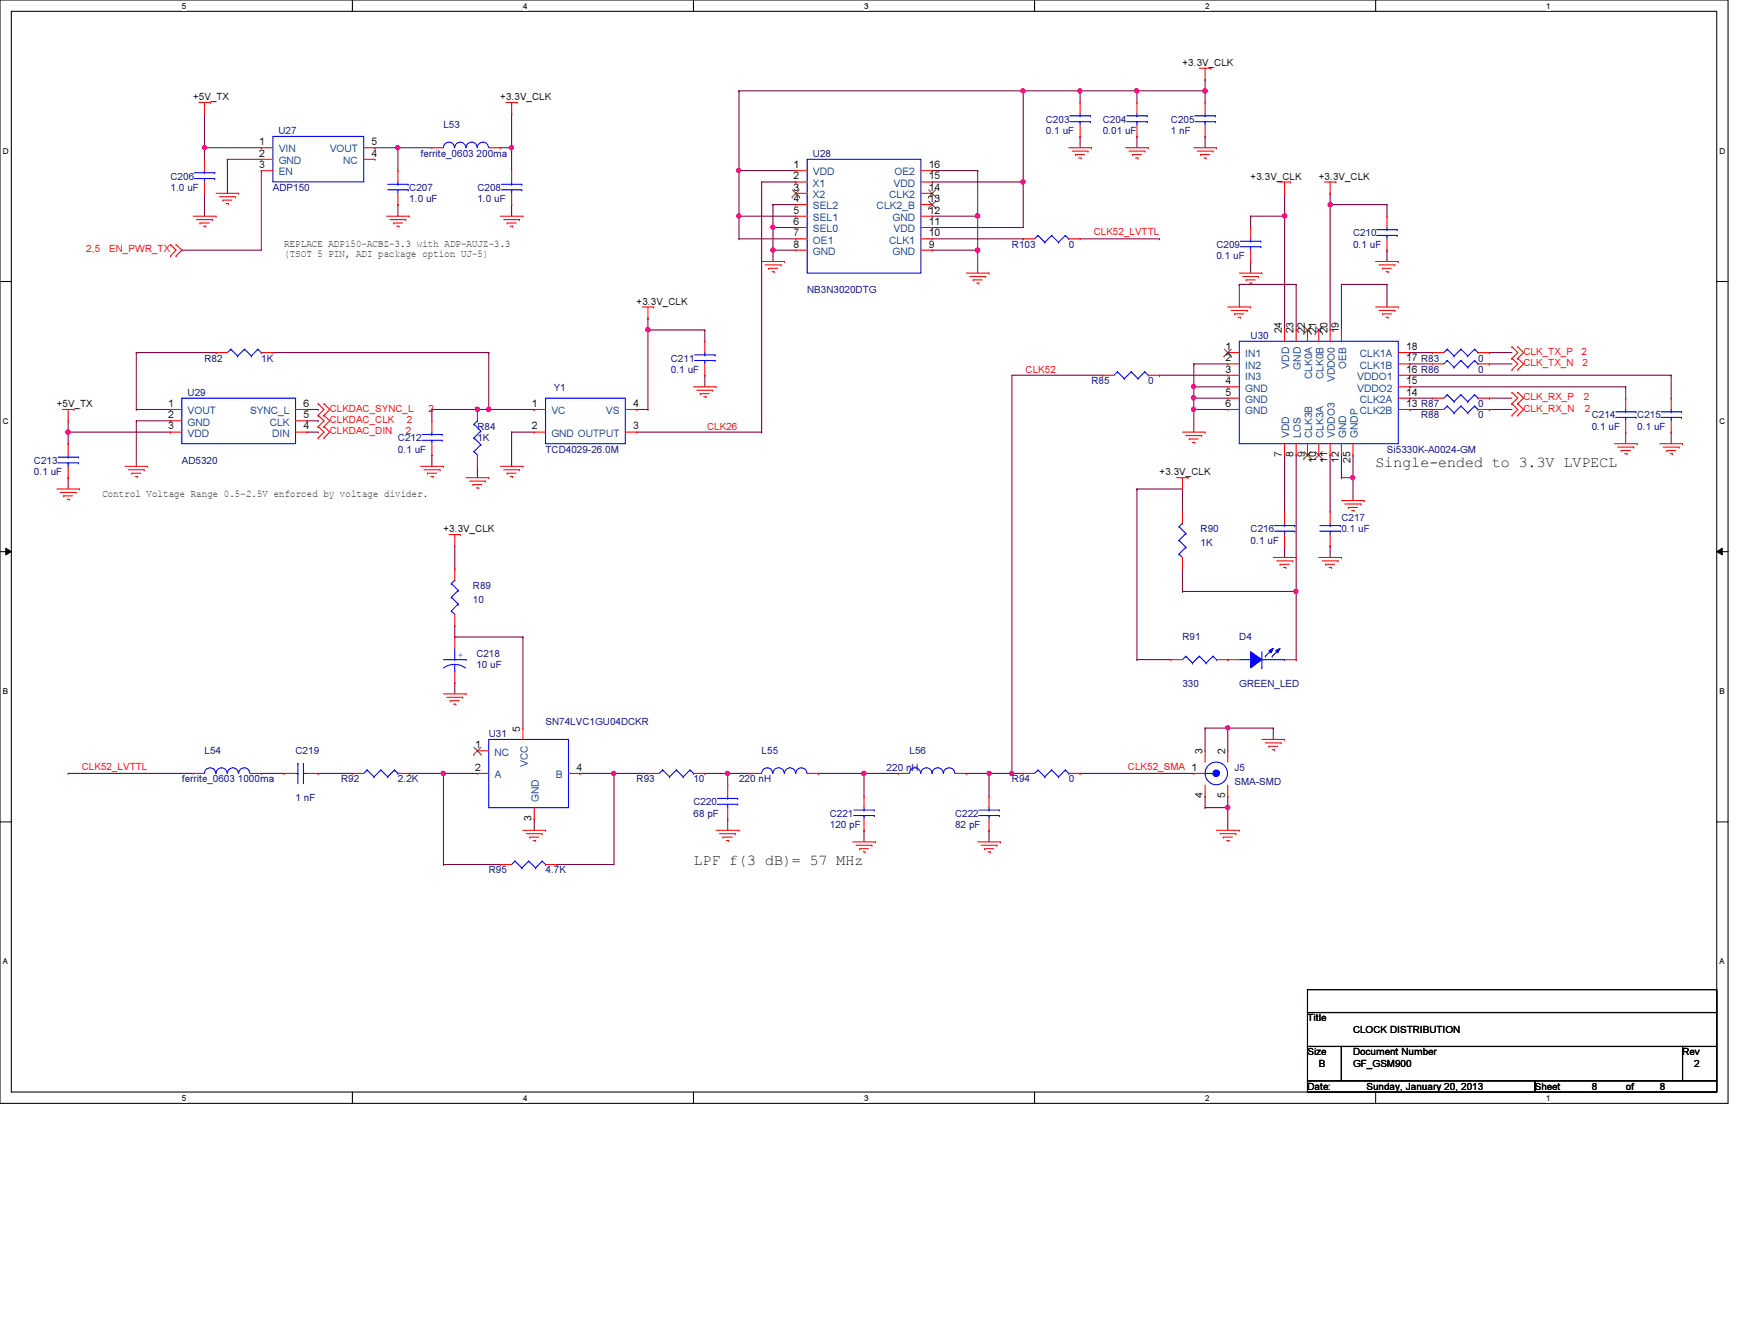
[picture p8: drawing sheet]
<svg xmlns="http://www.w3.org/2000/svg" width="279mm" height="216mm" viewBox="0 0 279 216" stroke-linecap="round" stroke-linejoin="round" font-family="sans-serif">
<defs><g id="words">
<g font-size="2.4">
<text x="221.3" y="75.1">Single-ended to 3.3V LVPECL</text>
<text x="111.5" y="139.1">LPF f(3 dB)= 57 MHz</text>
</g>
<g font-size="1.7">
<text x="41.7" y="23.3">1</text>
<text x="59.8" y="23.3">5</text>
<text x="41.7" y="25.2">2</text>
<text x="41.7" y="27">3</text>
<text x="59.8" y="25.2">4</text>
<text x="127.6" y="27">1</text>
<text x="127.6" y="28.8">2</text>
<text x="149.4" y="27">16</text>
<text x="149.4" y="28.8">15</text>
<text x="127.6" y="30.6">3</text>
<text x="127.6" y="32.5">4</text>
<text x="127.6" y="34.3">5</text>
<text x="149.4" y="30.6">14</text>
<text x="149.4" y="32.5">13</text>
<text x="149.4" y="34.3">12</text>
<text x="127.6" y="36.2">6</text>
<text x="127.6" y="38">7</text>
<text x="127.6" y="39.8">8</text>
<text x="149.4" y="36.2">11</text>
<text x="149.4" y="38">10</text>
<text x="149.4" y="39.8">9</text>
<text x="206.2" y="53.6" transform="rotate(-90 206.2 53.6)">24</text>
<text x="208.1" y="53.6" transform="rotate(-90 208.1 53.6)">23</text>
<text x="209.9" y="53.6" transform="rotate(-90 209.9 53.6)">22</text>
<text x="211.7" y="53.6" transform="rotate(-90 211.7 53.6)">21</text>
<text x="213.5" y="53.6" transform="rotate(-90 213.5 53.6)">20</text>
<text x="215.3" y="53.6" transform="rotate(-90 215.3 53.6)">19</text>
<text x="197.1" y="56.3">1</text>
<text x="197.1" y="58.1">2</text>
<text x="197.1" y="59.9">3</text>
<text x="226.2" y="56.3">18</text>
<text x="226.2" y="58.1">17 R83</text>
<text x="226.2" y="59.9">16 R86</text>
<text x="27.1" y="65.4">1</text>
<text x="48.8" y="65.4">6</text>
<text x="85.6" y="65.4">1</text>
<text x="101.9" y="65.4">4</text>
<text x="197.1" y="61.8">4</text>
<text x="197.1" y="63.6">5</text>
<text x="197.1" y="65.4">6</text>
<text x="226.2" y="61.8">15</text>
<text x="226.2" y="63.6">14</text>
<text x="226.2" y="65.4">13 R87</text>
<text x="27.1" y="67.2">2</text>
<text x="27.1" y="69">3</text>
<text x="48.8" y="67.2">5</text>
<text x="48.8" y="69">4</text>
<text x="85.6" y="69">2</text>
<text x="101.9" y="69">3</text>
<text x="206.2" y="73.5" transform="rotate(-90 206.2 73.5)">7</text>
<text x="208.1" y="73.5" transform="rotate(-90 208.1 73.5)">8</text>
<text x="209.9" y="73.5" transform="rotate(-90 209.9 73.5)">9</text>
<text x="211.7" y="74.4" transform="rotate(-90 211.7 74.4)">10</text>
<text x="213.5" y="74.4" transform="rotate(-90 213.5 74.4)">11</text>
<text x="215.3" y="74.4" transform="rotate(-90 215.3 74.4)">12</text>
<text x="217.2" y="74.4" transform="rotate(-90 217.2 74.4)">25</text>
<text x="83.7" y="117.6" transform="rotate(-90 83.7 117.6)">5</text>
<text x="76.4" y="123.9">2</text>
<text x="76.4" y="120.3">1</text>
<text x="92.7" y="123.9">4</text>
<text x="193.4" y="121.2" transform="rotate(-90 193.4 121.2)">3</text>
<text x="197.1" y="121.2" transform="rotate(-90 197.1 121.2)">2</text>
<text x="85.5" y="132" transform="rotate(-90 85.5 132)">3</text>
<text x="193.4" y="128.4" transform="rotate(-90 193.4 128.4)">4</text>
<text x="197.1" y="128.4" transform="rotate(-90 197.1 128.4)">5</text>
</g>
<g font-size="1.7" fill="#004080">
<text x="44.8" y="24.5">VIN</text>
<text x="44.8" y="26.4">GND</text>
<text x="44.8" y="28.2">EN</text>
<text x="53" y="24.5">VOUT</text>
<text x="55.2" y="26.4">NC</text>
<text x="130.8" y="28.2">VDD</text>
<text x="143.9" y="28.2">OE2</text>
<text x="130.8" y="30">X1</text>
<text x="130.8" y="31.8">X2</text>
<text x="130.8" y="33.7">SEL2</text>
<text x="130.8" y="35.5">SEL1</text>
<text x="141" y="33.7">CLK2_B</text>
<text x="143" y="31.8">CLK2</text>
<text x="143.6" y="35.5">GND</text>
<text x="143.7" y="30">VDD</text>
<text x="130.8" y="37.3">SEL0</text>
<text x="130.8" y="39.2">OE1</text>
<text x="130.8" y="41">GND</text>
<text x="143" y="39.2">CLK1</text>
<text x="143.6" y="41">GND</text>
<text x="143.7" y="37.3">VDD</text>
<text x="200.3" y="57.4">IN1</text>
<text x="200.3" y="59.3">IN2</text>
<text x="207.4" y="59.3" transform="rotate(-90 207.4 59.3)">VDD</text>
<text x="209.3" y="59.4" transform="rotate(-90 209.3 59.4)">GND</text>
<text x="216.5" y="59.3" transform="rotate(-90 216.5 59.3)">OEB</text>
<text x="218.7" y="57.4">CLK1A</text>
<text x="218.7" y="59.3">CLK1B</text>
<text x="200.3" y="61.1">IN3</text>
<text x="200.3" y="62.9">GND</text>
<text x="200.3" y="64.8">GND</text>
<text x="211.1" y="61" transform="rotate(-90 211.1 61)">CLK0A</text>
<text x="212.9" y="61" transform="rotate(-90 212.9 61)">CLK0B</text>
<text x="214.7" y="61.4" transform="rotate(-90 214.7 61.4)">VDDO0</text>
<text x="218.3" y="61.1">VDDO1</text>
<text x="218.3" y="62.9">VDDO2</text>
<text x="218.7" y="64.8">CLK2A</text>
<text x="30.2" y="66.6">VOUT</text>
<text x="30.2" y="68.4">GND</text>
<text x="30.2" y="70.2">VDD</text>
<text x="40.2" y="66.6">SYNC_L</text>
<text x="43.4" y="68.4">CLK</text>
<text x="43.8" y="70.2">DIN</text>
<text x="88.7" y="66.6">VC</text>
<text x="88.7" y="70.2">GND OUTPUT</text>
<text x="97.5" y="66.6">VS</text>
<text x="200.3" y="66.6">GND</text>
<text x="207.4" y="70.4" transform="rotate(-90 207.4 70.4)">VDD</text>
<text x="209.3" y="70.4" transform="rotate(-90 209.3 70.4)">LOS</text>
<text x="211.1" y="70.4" transform="rotate(-90 211.1 70.4)">CLK3B</text>
<text x="212.9" y="70.4" transform="rotate(-90 212.9 70.4)">CLK3A</text>
<text x="214.7" y="70.4" transform="rotate(-90 214.7 70.4)">VDDO3</text>
<text x="216.5" y="70.4" transform="rotate(-90 216.5 70.4)">GND</text>
<text x="218.4" y="70.4" transform="rotate(-90 218.4 70.4)">GNDP</text>
<text x="218.7" y="66.6">CLK2B</text>
<text x="79.5" y="125.1">A</text>
<text x="79.5" y="121.5">NC</text>
<text x="84.9" y="123.3" transform="rotate(-90 84.9 123.3)">VCC</text>
<text x="89.4" y="125.1">B</text>
<text x="86.7" y="128.9" transform="rotate(-90 86.7 128.9)">GND</text>
</g>
<g font-size="1.6">
<text x="190.2" y="10.6">+3.3V_CLK</text>
<text x="31.1" y="16">+5V_TX</text>
<text x="80.5" y="16">+3.3V_CLK</text>
<text x="201.2" y="28.9">+3.3V_CLK</text>
<text x="212.1" y="28.9">+3.3V_CLK</text>
<text x="45.7" y="39.7">REPLACE ADP150-ACBZ-3.3 with ADP-AUJZ-3.3</text>
<text x="45.7" y="41.3">(TSOT 5 PIN, ADI package option UJ-5)</text>
<text x="102.4" y="49">+3.3V_CLK</text>
<text x="9.1" y="65.4">+5V_TX</text>
<text x="186.5" y="76.4">+3.3V_CLK</text>
<text x="16.5" y="79.9">Control Voltage Range 0.5-2.5V enforced by voltage divider.</text>
<text x="71.3" y="85.6">+3.3V_CLK</text>
<text x="210.3" y="164.2">Title</text>
<text x="217.6" y="166">CLOCK DISTRIBUTION</text>
<text x="210.3" y="169.7">Size</text>
<text x="212.1" y="171.5">B</text>
<text x="217.6" y="171.5">GF_GSM900</text>
<text x="217.6" y="169.7">Document Number</text>
<text x="270.6" y="169.7">Rev</text>
<text x="272.5" y="171.5">2</text>
<text x="210.3" y="175.2">Date:</text>
<text x="219.8" y="175.2">Sunday, January 20, 2013</text>
<text x="246.9" y="175.2">Sheet</text>
<text x="256" y="175.2">8</text>
<text x="261.5" y="175.2">of</text>
<text x="267" y="175.2">8</text>
</g>
<g font-size="1.6" fill="#000080">
<text x="44.8" y="21.5">U27</text>
<text x="71.3" y="20.6">L53</text>
<text x="168.2" y="19.7">C203</text>
<text x="168.2" y="21.5">0.1 uF</text>
<text x="177.4" y="19.7">C204</text>
<text x="177.4" y="21.5">0.01 uF</text>
<text x="188.3" y="19.7">C205</text>
<text x="188.3" y="21.5">1 nF</text>
<text x="27.4" y="28.9">C206</text>
<text x="67.6" y="25.2">ferrite_0603 200ma</text>
<text x="130.8" y="25.2">U28</text>
<text x="27.4" y="30.7">1.0 uF</text>
<text x="43.9" y="30.7">ADP150</text>
<text x="65.8" y="30.7">C207</text>
<text x="65.8" y="32.5">1.0 uF</text>
<text x="76.8" y="30.7">C208</text>
<text x="76.8" y="32.5">1.0 uF</text>
<text x="162.8" y="39.8">R103</text>
<text x="171.9" y="39.8">0</text>
<text x="195.7" y="39.8">C209</text>
<text x="195.7" y="41.7">0.1 uF</text>
<text x="217.6" y="38">C210</text>
<text x="217.6" y="39.8">0.1 uF</text>
<text x="129.8" y="47.2">NB3N3020DTG</text>
<text x="32.9" y="58.1">R82</text>
<text x="42" y="58.1">1K</text>
<text x="107.9" y="58.1">C211</text>
<text x="107.9" y="59.9">0.1 uF</text>
<text x="201.2" y="54.5">U30</text>
<text x="237.7" y="58.1">0</text>
<text x="237.7" y="59.9">0</text>
<text x="30.2" y="63.6">U29</text>
<text x="89.1" y="62.9">Y1</text>
<text x="175.6" y="61.8">R85</text>
<text x="184.7" y="61.8">0</text>
<text x="237.7" y="65.4">0</text>
<text x="64" y="70.9">C212</text>
<text x="76.8" y="69.1">R84</text>
<text x="76.8" y="70.9">1K</text>
<text x="228.6" y="67.3">R88</text>
<text x="237.7" y="67.3">0</text>
<text x="256" y="67.3">C214</text>
<text x="256" y="69.1">0.1 uF</text>
<text x="263.4" y="67.3">C215</text>
<text x="263.4" y="69.1">0.1 uF</text>
<text x="5.5" y="74.6">C213</text>
<text x="5.5" y="76.4">0.1 uF</text>
<text x="29.3" y="74.6">AD5320</text>
<text x="64" y="72.8">0.1 uF</text>
<text x="87.8" y="72.8">TCD4029-26.0M</text>
<text x="223.1" y="72.8">Si5330K-A0024-GM</text>
<text x="215.8" y="83.7">C217</text>
<text x="193.1" y="85.6">R90</text>
<text x="193.1" y="87.8">1K</text>
<text x="201.2" y="85.6">C216</text>
<text x="201.2" y="87.4">0.1 uF</text>
<text x="215.8" y="85.6">0.1 uF</text>
<text x="76.1" y="94.7">R89</text>
<text x="76.1" y="96.9">10</text>
<text x="76.6" y="105.7">C218</text>
<text x="76.6" y="107.3">10 uF</text>
<text x="190.2" y="102.9">R91</text>
<text x="199.3" y="102.9">D4</text>
<text x="190.2" y="110.4">330</text>
<text x="199.3" y="110.4">GREEN_LED</text>
<text x="78.6" y="118.5">U31</text>
<text x="87.8" y="116.6">SN74LVC1GU04DCKR</text>
<text x="29.3" y="125.8">ferrite_0603 1000ma</text>
<text x="32.9" y="121.2">L54</text>
<text x="47.5" y="121.2">C219</text>
<text x="54.9" y="125.8">R92</text>
<text x="64" y="125.8">2.2K</text>
<text x="102.4" y="125.8">R93</text>
<text x="111.5" y="125.8">10</text>
<text x="118.9" y="125.8">220 nH</text>
<text x="122.5" y="121.2">L55</text>
<text x="142.6" y="124">220 nH</text>
<text x="146.3" y="121.2">L56</text>
<text x="162.8" y="125.8">R94</text>
<text x="171.9" y="125.8">0</text>
<text x="198.6" y="124">J5</text>
<text x="47.5" y="128.7">1 nF</text>
<text x="111.5" y="129.5">C220</text>
<text x="111.5" y="131.3">68 pF</text>
<text x="133.5" y="131.3">C221</text>
<text x="153.6" y="131.3">C222</text>
<text x="198.6" y="126.2">SMA-SMD</text>
<text x="133.5" y="133.1">120 pF</text>
<text x="153.6" y="133.1">82 pF</text>
<text x="78.6" y="140.4">R95</text>
<text x="87.8" y="140.4">4.7K</text>
</g>
<g font-size="1.6" fill="#f00">
<text x="13.9" y="40.6">2,5</text>
<text x="17.6" y="40.6">EN_PWR_TX</text>
<text x="175.9" y="37.8">CLK52_LVTTL</text>
<text x="165" y="59.9">CLK52</text>
<text x="245.1" y="57">CLK_TX_P</text>
<text x="245.1" y="58.8">CLK_TX_N</text>
<text x="254.4" y="57">2</text>
<text x="254.5" y="58.8">2</text>
<text x="245.1" y="64.3">CLK_RX_P</text>
<text x="254.8" y="64.3">2</text>
<text x="53" y="66.2">CLKDAC_SYNC_L</text>
<text x="53" y="68">CLKDAC_CLK</text>
<text x="53" y="69.8">CLKDAC_DIN</text>
<text x="65.3" y="69.8">2</text>
<text x="65.4" y="68">2</text>
<text x="68.9" y="66.2">2</text>
<text x="113.7" y="69.1">CLK26</text>
<text x="245.1" y="66.2">CLK_RX_N</text>
<text x="254.9" y="66.2">2</text>
<text x="13.2" y="123.7">CLK52_LVTTL</text>
<text x="181.4" y="123.7">CLK52_SMA 1</text>
</g>
<text font-size="1.6" fill="#00f" x="73.7" y="105.7">+</text>
<g font-size="1.3">
<text x="29.3" y="1.4">5</text>
<text x="84.1" y="1.4">4</text>
<text x="139" y="1.4">3</text>
<text x="193.8" y="1.4">2</text>
<text x="248.7" y="1.4">1</text>
<text x=".5" y="24.7">D</text>
<text x="276.6" y="24.7">D</text>
<text x=".5" y="68.2">C</text>
<text x="276.6" y="68.2">C</text>
<text x=".5" y="111.6">B</text>
<text x="276.6" y="111.6">B</text>
<text x=".5" y="155">A</text>
<text x="276.6" y="155">A</text>
<text x="29.3" y="177">5</text>
<text x="84.1" y="177">4</text>
<text x="139" y="177">3</text>
<text x="193.8" y="177">2</text>
<text x="248.7" y="177">1</text>
</g>
</g></defs>
<path d="M0 0h278v177.4h-278zM1.8 1.8h274.3v173.8h-274.3z" fill="none" stroke="#000" stroke-width=".17"/>
<g fill="#fff">
<path d="M29.3 .2h.7v1.5h-.7z"/>
<path d="M29.3 175.8h.7v1.4h-.7z"/>
</g>
<path d="M56.7 0v1.8M56.7 175.6v1.8" fill="none" stroke="#000" stroke-width=".17"/>
<g fill="#fff">
<path d="M84.1 .2h.7v1.5h-.7z"/>
<path d="M84.1 175.8h.7v1.4h-.7z"/>
</g>
<path d="M111.5 0v1.8M111.5 175.6v1.8" fill="none" stroke="#000" stroke-width=".17"/>
<g fill="#fff">
<path d="M139 .2h.7v1.5h-.7z"/>
<path d="M139 175.8h.7v1.4h-.7z"/>
</g>
<path d="M166.4 0v1.8M166.4 175.6v1.8" fill="none" stroke="#000" stroke-width=".17"/>
<g fill="#fff">
<path d="M193.8 .2h.8v1.5h-.8z"/>
<path d="M193.8 175.8h.8v1.4h-.8z"/>
</g>
<path d="M221.3 0v1.8M221.3 175.6v1.8" fill="none" stroke="#000" stroke-width=".17"/>
<g fill="#fff">
<path d="M248.7 .2h.7v1.5h-.7z"/>
<path d="M248.7 175.8h.7v1.4h-.7z"/>
<path d="M.5 23.5h.9v1.5h-.9z"/>
<path d="M276.6 23.5h.9v1.5h-.9z"/>
<path d="M.5 67h.9v1.5h-.9z"/>
<path d="M276.6 67h.9v1.5h-.9z"/>
</g>
<path d="M0 45.3h1.8M276.1 45.3h1.9" fill="none" stroke="#000" stroke-width=".17"/>
<g fill="#fff">
<path d="M.5 110.4h.8v1.5h-.8z"/>
<path d="M276.6 110.4h.9v1.5h-.9z"/>
</g>
<path d="M0 88.7h1.8M276.1 88.7h1.9" fill="none" stroke="#000" stroke-width=".17"/>
<path d="M.9 88.1l.9 .6-.9 .5zM276.1 88.7l.9-.6v1.1z" fill="#000"/>
<path d="M.9 88.1l.9 .6-.9 .5zM276.1 88.7l.9-.6v1.1z" fill="none" stroke="#000" stroke-width=".16"/>
<g fill="#fff">
<path d="M.5 153.8h.8v1.5h-.8z"/>
<path d="M276.6 153.8h.9v1.5h-.9z"/>
</g>
<path d="M0 132.1h1.8M276.1 132.1h1.9" fill="none" stroke="#000" stroke-width=".17"/>
<path d="M64 23.7h.1M64 23.7h5.5M80.5 23.7h.1M80.5 23.7h1.8M82.3 32.9h.1M82.3 23.7h.1M82.3 23.7v3.7M82.3 32.9v1.9" fill="none" stroke="#800040" stroke-width=".17"/>
<circle cx="82.2" cy="23.7" r=".34" fill="#f0f"/>
<circle cx="82.2" cy="23.7" r=".34" fill="none" stroke="#f0f" stroke-width=".17"/>
<path d="M32.9 18.3h.1M32.9 18.3v5.4M32.9 31.1h.1M32.9 31.1v3.7M36.6 25.6h.1M36.6 25.6v5.5M36.6 25.6h5.4M60.3 23.7h.1M60.3 23.7h3.7M64 23.7h.1M64 23.7v3.7" fill="none" stroke="#800040" stroke-width=".17"/>
<circle cx="64" cy="23.7" r=".34" fill="#f0f"/>
<circle cx="64" cy="23.7" r=".34" fill="none" stroke="#f0f" stroke-width=".17"/>
<path d="M32.9 23.7h.1M32.9 23.7v1.9M32.9 23.7h9.1" fill="none" stroke="#800040" stroke-width=".17"/>
<circle cx="32.9" cy="23.7" r=".34" fill="#f0f"/>
<circle cx="32.9" cy="23.7" r=".34" fill="none" stroke="#f0f" stroke-width=".17"/>
<g fill="none" stroke="#800040" stroke-width=".17">
<path d="M82.3 18.3h.1M82.3 18.3v5.4M42 27.4h.1M42 27.4v12.8h-12.7M64 32.9h.1M64 32.9v1.9M29.3 40.2h.1M21.9 67.6h.1M21.9 67.6v7.4M21.9 67.6h5.5M27.4 67.6h.1M69.5 73.2h.1"/>
<path d="M69.5 65.8h.1M69.5 65.8v1.8M69.5 73.2v1.8M69.5 65.8h7.3M76.8 65.8h.1M82.3 69.5h.1M82.3 69.5v5.5M82.3 69.5h3.6"/>
</g>
<circle cx="76.8" cy="65.8" r=".35" fill="#f0f"/>
<circle cx="76.8" cy="65.8" r=".35" fill="none" stroke="#f0f" stroke-width=".17"/>
<g fill="none" stroke="#800040" stroke-width=".17">
<path d="M21.9 56.7h.1M21.9 56.7v9.1M21.9 56.7h12.9M34.8 56.7h.1M43.9 56.7h34.7M78.6 56.7h.1M78.6 56.7v9.1M104.2 51.2h.1M104.2 53h.1M104.2 51.2v1.8M104.2 53h9.2M21.9 65.8h.1"/>
<path d="M21.9 65.8h5.5M102.4 65.8h1.8M104.2 65.8h.1M113.4 60.3h.1M113.4 60.3v1.9"/>
</g>
<circle cx="104.2" cy="53" r=".34" fill="#f0f"/>
<circle cx="104.2" cy="53" r=".34" fill="none" stroke="#f0f" stroke-width=".17"/>
<path d="M104.2 53h.1M104.2 53v12.8M113.4 53h.1M113.4 53v1.9M11 69.5h.1M11 67.6v1.9M49.4 67.6h1.8M49.4 65.8h1.8M49.4 69.5h1.8M51.2 67.6h.1M51.2 65.8h.1M51.2 69.5h.1" fill="none" stroke="#800040" stroke-width=".17"/>
<circle cx="10.9" cy="69.5" r=".36" fill="#f0f"/>
<circle cx="10.9" cy="69.5" r=".36" fill="none" stroke="#f0f" stroke-width=".17"/>
<path d="M11 76.8h.1M11 71.3h.1M11 76.8v1.8M27.4 69.5h.1M27.4 69.5h-16.4v1.8M192 62.2h.1M192 62.2h5.5M192 62.2v1.8" fill="none" stroke="#800040" stroke-width=".17"/>
<circle cx="192" cy="64" r=".34" fill="#f0f"/>
<circle cx="192" cy="64" r=".34" fill="none" stroke="#f0f" stroke-width=".17"/>
<circle cx="192" cy="62.1" r=".34" fill="#f0f"/>
<circle cx="192" cy="62.1" r=".34" fill="none" stroke="#f0f" stroke-width=".17"/>
<path d="M192 64h.1M192 65.8h.1M192 64h5.5M192 64v5.5M192 65.8h5.5" fill="none" stroke="#800040" stroke-width=".17"/>
<circle cx="192" cy="65.8" r=".35" fill="#f0f"/>
<circle cx="192" cy="65.8" r=".35" fill="none" stroke="#f0f" stroke-width=".17"/>
<g fill="none" stroke="#800040" stroke-width=".17">
<path d="M214 31.1h.1M214 32.9h.1M214 31.1v21.9M214 32.9h9.1M223.1 32.9h.1M223.1 32.9v1.9M199.3 45.7h.1M199.3 45.7h9.2M199.3 45.7v3.7M208.5 45.7h.1M208.5 45.7v7.3M215.8 45.7h.1"/>
<path d="M215.8 45.7h7.3M215.8 45.7v7.3M223.1 45.7h.1M223.1 40.2h.1M223.1 40.2v1.8M223.1 45.7v3.7"/>
</g>
<circle cx="213.9" cy="32.9" r=".34" fill="#f0f"/>
<circle cx="213.9" cy="32.9" r=".34" fill="none" stroke="#f0f" stroke-width=".17"/>
<g fill="none" stroke="#800040" stroke-width=".17">
<path d="M206.6 73.2h.1M206.6 73.2v9.1M208.5 73.2h.1M208.5 73.2v21.9M214 73.2h.1M214 73.2v9.1M226.8 60.3h.1M226.8 62.2h.1M226.8 60.3h42M226.8 62.2h34.7M261.5 69.5h.1M261.5 62.2h.1"/>
<path d="M261.5 62.2v1.8M261.5 69.5v1.8M268.8 69.5h.1M268.8 60.3h.1M268.8 60.3v3.7M268.8 69.5v1.8M206.6 87.8h.1M206.6 87.8v1.8M214 87.8h.1M214 87.8v1.8"/>
</g>
<circle cx="208.4" cy="95.1" r=".34" fill="#f0f"/>
<circle cx="208.4" cy="95.1" r=".34" fill="none" stroke="#f0f" stroke-width=".17"/>
<path d="M124.3 40.2h.1M124.3 40.2h3.7M192 58.5h.1M192 58.5h5.5M192 58.5v3.7M190.2 91.4h.1M190.2 95.1h.1M190.2 91.4v3.7M190.2 95.1h18.3" fill="none" stroke="#800040" stroke-width=".17"/>
<circle cx="124.3" cy="40.2" r=".34" fill="#f0f"/>
<circle cx="124.3" cy="40.2" r=".34" fill="none" stroke="#f0f" stroke-width=".17"/>
<path d="M149.9 34.8h.1M149.9 34.8h7.4M157.3 34.8h.1M157.3 34.8v9.1M124.3 40.2h.1M124.3 40.2v1.8M149.9 40.2h.1M149.9 40.2h7.4M157.3 40.2h.1" fill="none" stroke="#800040" stroke-width=".17"/>
<circle cx="157.2" cy="40.2" r=".36" fill="#f0f"/>
<circle cx="157.2" cy="40.2" r=".36" fill="none" stroke="#f0f" stroke-width=".17"/>
<path d="M164.6 14.6h.1M164.6 14.6v14.7M173.7 14.6h.1M173.7 14.6v1.9M193.8 12.8h.1M193.8 12.8v1.8M173.7 21.9h.1M173.7 21.9v1.8" fill="none" stroke="#800040" stroke-width=".17"/>
<circle cx="164.5" cy="29.2" r=".35" fill="#f0f"/>
<circle cx="164.5" cy="29.2" r=".35" fill="none" stroke="#f0f" stroke-width=".17"/>
<path d="M173.7 14.6h.1M173.7 14.6h9.2M182.9 21.9h.1M182.9 21.9v1.8M193.8 21.9h.1M193.8 21.9v1.8" fill="none" stroke="#800040" stroke-width=".17"/>
<circle cx="182.8" cy="14.6" r=".34" fill="#f0f"/>
<circle cx="182.8" cy="14.6" r=".34" fill="none" stroke="#f0f" stroke-width=".17"/>
<circle cx="173.7" cy="14.6" r=".34" fill="#f0f"/>
<circle cx="173.7" cy="14.6" r=".34" fill="none" stroke="#f0f" stroke-width=".17"/>
<path d="M182.9 14.6h.1M182.9 14.6v1.9M182.9 14.6h10.9M193.8 14.6h.1M193.8 14.6v1.9" fill="none" stroke="#800040" stroke-width=".17"/>
<circle cx="193.8" cy="14.6" r=".36" fill="#f0f"/>
<circle cx="193.8" cy="14.6" r=".36" fill="none" stroke="#f0f" stroke-width=".17"/>
<path d="M118.9 14.6h.1M118.9 14.6v12.8M149.9 29.3h.1M149.9 36.6h.1M149.9 29.3h14.7M164.6 29.3h.1M164.6 29.3v7.3h-14.7" fill="none" stroke="#800040" stroke-width=".17"/>
<circle cx="118.8" cy="27.4" r=".34" fill="#f0f"/>
<circle cx="118.8" cy="27.4" r=".34" fill="none" stroke="#f0f" stroke-width=".17"/>
<path d="M118.9 27.4h.1M118.9 27.4h9.1M124.3 32.9h.1M124.3 36.6h.1M124.3 32.9h3.7M124.3 32.9v3.7M124.3 36.6h3.7" fill="none" stroke="#800040" stroke-width=".17"/>
<circle cx="124.3" cy="36.5" r=".34" fill="#f0f"/>
<circle cx="124.3" cy="36.5" r=".34" fill="none" stroke="#f0f" stroke-width=".17"/>
<path d="M118.9 34.8h.1M118.9 34.8h9.1M124.3 36.6h.1M124.3 36.6v3.6" fill="none" stroke="#800040" stroke-width=".17"/>
<circle cx="118.8" cy="34.7" r=".34" fill="#f0f"/>
<circle cx="118.8" cy="34.7" r=".34" fill="none" stroke="#f0f" stroke-width=".17"/>
<path d="M118.9 27.4h.1M118.9 38.4h.1M118.9 34.8h.1M118.9 27.4v11M118.9 38.4h9.1M149.9 27.4h.1M149.9 27.4h7.4M157.3 27.4h.1M157.3 27.4v7.4" fill="none" stroke="#800040" stroke-width=".17"/>
<circle cx="157.2" cy="34.7" r=".36" fill="#f0f"/>
<circle cx="157.2" cy="34.7" r=".36" fill="none" stroke="#f0f" stroke-width=".17"/>
<g fill="none" stroke="#800040" stroke-width=".17">
<path d="M73.2 109.7h.1M73.2 100.6h.1M73.2 102.4h.1M73.2 100.6v1.8M73.2 109.7v1.8M73.2 102.4h10.9M84.1 102.4h.1M84.1 102.4v14.7M11 124.3h.1M11 124.3h20.1M42 124.3h.1M42 124.3h3.7"/>
<path d="M51.2 124.3h.1M51.2 124.3h5.5M65.8 124.3h.1M65.8 124.3h5.5M71.3 124.3h.1M71.3 124.3v14.7M85.9 131.7h.1M85.9 131.7v1.8"/>
</g>
<circle cx="71.3" cy="124.3" r=".34" fill="#f0f"/>
<circle cx="71.3" cy="124.3" r=".34" fill="none" stroke="#f0f" stroke-width=".17"/>
<path d="M71.3 139h.1M71.3 124.3h.1M71.3 139h9.2M71.3 124.3h5.5M93.3 124.3h.1M93.3 124.3h5.5M98.8 124.3h.1M98.8 124.3v14.7" fill="none" stroke="#800040" stroke-width=".17"/>
<circle cx="98.7" cy="124.3" r=".34" fill="#f0f"/>
<circle cx="98.7" cy="124.3" r=".34" fill="none" stroke="#f0f" stroke-width=".17"/>
<g fill="none" stroke="#800040" stroke-width=".17">
<path d="M89.6 139h.1M89.6 139h9.2M98.8 124.3h.1M98.8 124.3h5.4M113.4 124.3h.1M113.4 124.3h3.7M117.1 131.7h.1M117.1 131.7v1.8M131.7 124.3h.1M131.7 124.3h7.3M139 133.5h.1M139 133.5v1.8"/>
<path d="M155.4 124.3h.1M155.4 124.3h7.4M159.1 133.5h.1M159.1 133.5v1.8M162.8 124.3h.1"/>
</g>
<circle cx="159.1" cy="124.3" r=".34" fill="#f0f"/>
<circle cx="159.1" cy="124.3" r=".34" fill="none" stroke="#f0f" stroke-width=".17"/>
<path d="M139 124.3h.1M139 124.3h5.5" fill="none" stroke="#800040" stroke-width=".17"/>
<circle cx="139" cy="124.3" r=".36" fill="#f0f"/>
<circle cx="139" cy="124.3" r=".36" fill="none" stroke="#f0f" stroke-width=".17"/>
<path d="M117.1 124.3h.1M117.1 124.3v1.9M117.1 124.3h3.6" fill="none" stroke="#800040" stroke-width=".17"/>
<circle cx="117" cy="124.3" r=".34" fill="#f0f"/>
<circle cx="117" cy="124.3" r=".34" fill="none" stroke="#f0f" stroke-width=".17"/>
<path d="M173.7 124.3h.1M173.7 124.3h18.3M193.8 129.8h.1M193.8 128h.1M193.8 129.8h3.7M193.8 128v1.8M197.5 128h.1M197.5 129.8h.1M197.5 128v5.5" fill="none" stroke="#800040" stroke-width=".17"/>
<circle cx="197.5" cy="129.8" r=".35" fill="#f0f"/>
<circle cx="197.5" cy="129.8" r=".35" fill="none" stroke="#f0f" stroke-width=".17"/>
<path d="M76.8 65.8h1.8M78.6 65.8h.1" fill="none" stroke="#800040" stroke-width=".17"/>
<circle cx="78.6" cy="65.8" r=".35" fill="#f0f"/>
<circle cx="78.6" cy="65.8" r=".35" fill="none" stroke="#f0f" stroke-width=".17"/>
<g fill="none" stroke="#800040" stroke-width=".17">
<path d="M201.2 34.8h.1M201.2 34.8v1.8M201.2 34.8h5.4M206.6 31.1h.1M206.6 34.8h.1M206.6 31.1v21.9M201.2 42h.1M201.2 42v1.9M226.8 56.7h.1M226.8 58.5h.1M226.8 56.7h3.6M226.8 58.5h3.6"/>
<path d="M239.6 56.7h.1M239.6 58.5h.1M239.6 56.7h3.6M239.6 58.5h3.6M76.8 75h.1M76.8 75v1.8M190.2 78.6v3.7M226.8 64h.1M226.8 65.8h.1M226.8 64h3.6M226.8 65.8h3.6M239.6 64h.1"/>
<path d="M239.6 65.8h.1M239.6 64h3.6M239.6 65.8h3.6M190.2 82.3h.1M208.5 95.1v10.9M208.5 106h.1"/>
</g>
<circle cx="206.6" cy="34.7" r=".34" fill="#f0f"/>
<circle cx="206.6" cy="34.7" r=".34" fill="none" stroke="#f0f" stroke-width=".17"/>
<path d="M118.9 14.6h.1M118.9 14.6h54.8M164.6 14.6h.1M78.6 65.8h7.3M85.9 65.8h.1" fill="none" stroke="#800040" stroke-width=".17"/>
<circle cx="164.5" cy="14.6" r=".34" fill="#f0f"/>
<circle cx="164.5" cy="14.6" r=".34" fill="none" stroke="#f0f" stroke-width=".17"/>
<path d="M215.8 76.8h.1M217.6 73.2h.1M217.6 73.2v3.6h-1.8" fill="none" stroke="#800040" stroke-width=".17"/>
<circle cx="217.6" cy="76.8" r=".34" fill="#f0f"/>
<circle cx="217.6" cy="76.8" r=".34" fill="none" stroke="#f0f" stroke-width=".17"/>
<g fill="none" stroke="#800040" stroke-width=".17">
<path d="M182.9 78.6h.1M182.9 78.6v27.4M182.9 78.6h7.3M215.8 73.2h.1M215.8 73.2v3.6M217.6 76.8h.1M217.6 76.8v3.7M182.9 106h.1M182.9 106h5.4M193.8 117.1h.1M193.8 117.1v3.6M193.8 117.1h11"/>
<path d="M197.5 117.1h.1M197.5 117.1v3.6M204.8 117.1h.1M204.8 117.1v1.8"/>
</g>
<circle cx="197.5" cy="117" r=".34" fill="#f0f"/>
<circle cx="197.5" cy="117" r=".34" fill="none" stroke="#f0f" stroke-width=".17"/>
<g fill="none" stroke="#800040" stroke-width=".17">
<path d="M122.5 29.3h.1M122.5 29.3v40.2M122.5 29.3h5.5M128 29.3h.1M102.4 69.5h20.1M122.5 69.5h.1M162.8 60.3v64M186.5 60.3h.1M186.5 60.3h11M73.2 91.4h.1M73.2 87.8v3.6M139 124.3h.1"/>
<path d="M139 124.3v3.7M159.1 124.3h.1M159.1 124.3v3.7M162.8 124.3h.1"/>
</g>
<circle cx="162.7" cy="124.3" r=".34" fill="#f0f"/>
<circle cx="162.7" cy="124.3" r=".34" fill="none" stroke="#f0f" stroke-width=".17"/>
<path d="M149.9 38.4h14.7M164.6 38.4h.1M173.7 38.4h12.8M186.5 38.4h.1M162.8 60.3h14.6M177.4 60.3h.1M162.8 124.3h1.8M164.6 124.3h.1" fill="none" stroke="#800040" stroke-width=".17"/>
<g fill="none" stroke="#f00" stroke-width=".17">
<path d="M32 16.5h1.8M32.9 18.3h.1M32.9 16.5v1.8M33.8 16.5h.1M81.4 16.5h1.8M82.3 18.3h.1M82.3 16.5v1.8M83.2 16.5h.1M182.9 16.5h.1M182.9 16.5v1.8M192.9 11h1.9M193.8 12.8h.1"/>
<path d="M193.8 11v1.8M194.8 11h.1M27.4 39.3h.1M27.4 39.3l.9 .9-.9 .9M28.3 39.3h.1M28.3 39.3l1 .9-1 .9M31.1 34.8h3.7M31.6 35.3h2.6M32.2 35.9h.1M32.2 35.9h1.5M32.7 36.4h.4M32.9 25.6h.1"/>
<path d="M32.9 31.1h.1M32.9 25.6v1.8M32.9 29.3v1.8M33.1 36.4h.1M34.2 35.3h.1M34.8 34.8h.1M34.8 31.1h3.6M35.3 31.6h2.5M35.9 32.2h.1M35.9 32.2h1.4M36.4 32.7h.3M36.7 32.7h.1"/>
<path d="M37.8 31.6h.1M38.4 31.1h.1M62.2 34.8h3.6M62.7 35.3h2.6M63.3 35.9h.1M63.3 35.9h1.4M63.8 36.4h.4M64.2 36.4h.1M65.3 35.3h.1M65.8 34.8h.1M69.5 23.7h.1M69.5 23.7h1.8"/>
<path d="M78.6 23.7h1.9M80.5 23.7h.1M80.5 34.8h3.6M81 35.3h2.6M81.6 35.9h.1M81.6 35.9h1.4M82.1 36.4h.4M82.5 36.4h.1M83.6 35.3h.1M84.1 34.8h.1M171.9 23.7h3.7M172.5 24.3h2.5"/>
<path d="M173 24.8h.1M173 24.8h1.5M173.5 25.4h.4M173.9 25.4h.1M175 24.3h.1M175.6 23.7h.1M181.1 23.7h3.6M181.6 24.3h2.5M182.2 24.8h.1M182.2 24.8h1.4M182.7 25.4h.3M182.9 21.9h.1"/>
<path d="M182.9 20.1v1.8M183 25.4h.1M184.1 24.3h.1M184.7 23.7h.1M192 23.7h3.7M192.6 24.3h2.5M193.1 24.8h.1M193.1 24.8h1.5M193.7 25.4h.3M194 25.4h.1M195.1 24.3h.1M195.7 23.7h.1"/>
<path d="M201.2 36.6h.1M201.2 36.6v1.8M205.7 29.3h1.9M206.6 31.1h.1M206.6 29.3v1.8M207.6 29.3h.1M213.1 29.3h1.8M214 31.1h.1M214 29.3v1.8M214.9 29.3h.1M27.4 41.1h.1M28.3 41.1h.1"/>
<path d="M103.3 49.4h1.9M104.2 51.2h.1M104.2 49.4v1.8M105.2 49.4h.1M122.5 42h3.7M123.1 42.6h2.5M123.6 43.1h.1M123.6 43.1h1.5M124.2 43.7h.3M124.5 43.7h.1M125.6 42.6h.1M126.2 42h.1"/>
<path d="M155.4 43.9h3.7M156 44.4h2.5M156.5 45h.1M156.5 45h1.5M157.1 45.5h.3M157.4 45.5h.1M158.5 44.4h.1M159.1 43.9h.1M197.5 49.4h3.7M198 49.9h2.6M198.6 50.5h.1M198.6 50.5h1.5"/>
<path d="M199.1 51h.4M199.3 43.9h3.7M199.5 51h.1M199.9 44.4h2.5M200.4 45h.1M200.4 45h1.5M200.6 49.9h.1M201 45.5h.3M201.2 49.4h.1M201.2 42h.1M201.2 40.2v1.8M201.3 45.5h.1"/>
<path d="M202.4 44.4h.1M203 43.9h.1M221.3 49.4h3.6M221.3 42h3.6M221.8 49.9h2.6M221.8 42.6h2.6M222.4 50.5h.1M222.4 43.1h.1M222.4 50.5h1.4M222.4 43.1h1.4M222.9 51h.4M222.9 43.7h.4"/>
<path d="M223.3 51h.1M223.3 43.7h.1M224.4 49.9h.1M224.4 42.6h.1M224.9 49.4h.1M224.9 42h.1M230.4 56.7h.1M230.4 56.7h1.8M237.7 56.7h1.9M239.6 56.7h.1M243.2 57.6h.1M243.2 55.8h.1"/>
<path d="M243.2 59.4h.1M243.2 55.8l.9 .9-.9 .9M243.2 57.6l.9 .9-.9 .9M244.1 57.6h.1M244.1 55.8h.1M244.1 59.4h.1M244.1 55.8l1 .9-1 .9M244.1 57.6l1 .9-1 .9M9.1 78.6h3.7M9.7 79.2h2.5M10 65.8h1.9M10.2 79.7h.1"/>
<path d="M10.2 79.7h1.5M11 67.6h.1M11 65.8v1.8M11.9 65.8h.1M12.2 79.2h.1M12.8 78.6h.1M20.1 75h3.6M20.7 75.5h2.5M21.2 76.1h.1M21.2 76.1h1.4M21.8 76.6h.3M22.1 76.6h.1"/>
<path d="M23.2 75.5h.1M23.7 75h.1M51.2 66.8h.1M51.2 64.9h.1M51.2 68.6h.1M51.2 70.4h.1M51.2 64.9l.9 .9-.9 1M51.2 66.8l.9 .8-.9 1M51.2 68.6l.9 .9-.9 .9M52.1 66.8h.1M52.1 64.9h.1M52.1 68.6h.1"/>
<path d="M52.1 70.4h.1M52.1 64.9l.9 .9-.9 1M52.1 66.8l.9 .8-.9 1M52.1 68.6l.9 .9-.9 .9M67.6 75h3.7M68.2 75.5h2.6M68.7 76.1h.1M68.7 76.1h1.5M69.3 76.6h.4M69.7 76.6h.1M70.8 75.5h.1M71.3 75h.1"/>
<path d="M75 76.8h3.6M75.5 77.3h2.6M76.1 77.9h.1M76.1 77.9h1.4M76.6 78.4h.4M76.8 75h.1M76.8 65.8h.1M76.8 65.8v1.8M76.8 73.2v1.8M77 78.4h.1M78.1 77.3h.1M78.6 76.8h.1"/>
<path d="M80.5 75h3.6M81 75.5h2.6M81.6 76.1h.1M81.6 76.1h1.4M82.1 76.6h.4M82.5 76.6h.1M83.6 75.5h.1M84.1 75h.1M111.5 62.2h3.7M112.1 62.7h2.5M112.6 63.3h.1M112.6 63.3h1.5"/>
<path d="M113.2 63.8h.4M113.6 63.8h.1M114.6 62.7h.1M115.2 62.2h.1M177.4 60.3h.1M177.4 60.3h1.8M184.7 60.3h1.8M186.5 60.3h.1M189.3 76.8h1.8M190.2 78.6h.1M190.2 76.8v1.8M190.2 69.5h3.6"/>
<path d="M190.8 70h2.5M191.1 76.8h.1M191.3 70.6h.1M191.3 70.6h1.4M191.8 71.1h.4M192.2 71.1h.1M193.3 70h.1M193.8 69.5h.1M230.4 65.8h.1M230.4 65.8h1.8M237.7 65.8h1.9M239.6 65.8h.1"/>
<path d="M243.2 64.9h.1M243.2 63.1h.1M243.2 66.8h.1M243.2 63.1l.9 .9-.9 .9M243.2 64.9l.9 .9-.9 1M244.1 64.9h.1M244.1 63.1h.1M244.1 66.8h.1M244.1 63.1l1 .9-1 .9M244.1 64.9l1 .9-1 1M259.7 71.3h3.7M260.2 71.9h2.6"/>
<path d="M260.8 72.4h.1M260.8 72.4h1.5M261.3 72.9h.4M261.5 64h.1M261.5 69.5h.1M261.5 64v1.8M261.5 67.6v1.9M261.7 72.9h.1M262.8 71.9h.1M263.4 71.3h.1M267 71.3h3.6M267.5 71.9h2.6"/>
<path d="M268.1 72.4h.1M268.1 72.4h1.4M268.6 72.9h.4M268.8 64h.1M268.8 69.5h.1M268.8 64v1.8M268.8 67.6v1.9M269 72.9h.1M270.1 71.9h.1M270.6 71.3h.1M10.8 80.3h.3M11.1 80.3h.1"/>
<path d="M72.2 85.9h1.8M73.2 87.8h.1M73.2 85.9v1.9M74 85.9h.1M204.8 89.6h3.7M205.4 90.2h2.5M205.9 90.7h.1M205.9 90.7h1.5M206.5 91.2h.3M206.8 91.2h.1M207.9 90.2h.1M208.5 89.6h.1"/>
<path d="M212.1 89.6h3.7M212.7 90.2h2.5M213.2 90.7h.1M213.2 90.7h1.5M213.8 91.2h.4M214.2 91.2h.1M215.2 90.2h.1M215.8 89.6h.1M215.8 80.5h3.7M216.3 81h2.6M216.9 81.6h.1M216.9 81.6h1.5"/>
<path d="M217.4 82.1h.4M217.8 82.1h.1M218.9 81h.1M219.5 80.5h.1M71.3 111.5h3.7M71.9 112.1h2.5M72.4 112.6h.1M72.4 112.6h1.5M72.9 113.2h.4M73.2 102.4h.1M73.2 109.7h.1M73.2 102.4v1.8"/>
<path d="M73.2 107.9v1.8M73.3 113.2h.1M74.4 112.1h.1M75 111.5h.1M84.1 117.1h.1M84.1 117.1v1.8M203 118.9h3.6M203.5 119.4h2.6M204.1 120h.1M204.1 120h1.4M206.1 119.4h.1M206.6 118.9h.1"/>
<path d="M31.1 124.3h.1M31.1 124.3h1.8M40.2 124.3h1.8M42 124.3h.1M76.8 124.3h.1M76.8 120.7h.1M76.8 124.3h1.8M76.8 120.7h1.8M84.1 133.5h3.7M84.7 134h2.5M85.2 134.6h.1M85.2 134.6h1.5"/>
<path d="M85.8 135.1h.3M85.9 131.7h.1M85.9 129.8v1.9M86.1 135.1h.1M87.2 134h.1M87.8 133.5h.1M91.4 124.3h1.9M93.3 124.3h.1M104.2 124.3h.1M104.2 124.3h1.8M111.5 124.3h1.9M113.4 124.3h.1"/>
<path d="M115.2 133.5h3.7M115.7 134h2.6M116.3 134.6h.1M116.3 134.6h1.5M116.8 135.1h.4M117.1 126.2h.1M117.1 131.7h.1M117.1 126.2v1.8M117.1 129.8v1.9M117.2 135.1h.1M118.3 134h.1M118.9 133.5h.1"/>
<path d="M137.2 135.3h3.6M137.7 135.9h2.6M138.3 136.4h.1M138.3 136.4h1.4M138.8 136.9h.3M139 128h.1M139 133.5h.1M139 128v1.8M139 131.7v1.8M139.1 136.9h.1M140.3 135.9h.1M140.8 135.3h.1"/>
<path d="M157.3 135.3h3.6M157.8 135.9h2.6M158.4 136.4h.1M158.4 136.4h1.4M158.9 136.9h.4M159.1 128h.1M159.1 133.5h.1M159.1 128v1.8M159.1 131.7v1.8M159.3 136.9h.1M160.4 135.9h.1M160.9 135.3h.1"/>
<path d="M195.7 133.5h3.6M196.2 134h2.6M196.8 134.6h.1M196.8 134.6h1.4M197.3 135.1h.4M197.7 135.1h.1M198.8 134h.1M199.3 133.5h.1M204.6 120.5h.4M205 120.5h.1"/>
</g>
<path d="M210.3 159.1h65.8v3.7h-65.8zM210.3 162.8h65.8v5.4h-65.8zM210.3 168.2h5.5v5.5h-5.5zM210.3 173.7h36.6v1.9h-36.6zM215.8 168.2h54.8v5.5h-54.8zM246.9 173.7h29.2v1.9h-29.2zM270.6 168.2h5.5v5.5h-5.5z" fill="none" stroke="#000" stroke-width=".17"/>
<g fill="none" stroke="#00f" stroke-width=".17">
<path d="M181.2 19.6h3.3M181.2 18.6h3.3M182.9 18.6h.1M182.9 19.6h.1M182.9 18.3v.3M182.9 19.6v.5M184.5 19.6h.1M184.5 18.6h.1M31.3 28.7h3.2M31.3 27.8h3.2M32.9 27.8h.1M32.9 28.7h.1"/>
<path d="M32.9 27.4v.4M32.9 28.7v.6M34.5 28.7h.1M34.5 27.8h.1M71.3 23.7a.89 .89 0 0 1 .9-.8 .89 .89 0 0 1 .9 .8M73.2 23.7a.89 .89 0 0 1 .8-.8 .89 .89 0 0 1 .9 .8M75 23.7a.89 .89 0 0 1 .9-.8 .89 .89 0 0 1 .9 .8M76.8 23.7a.89 .89 0 0 1 .9-.8 .89 .89 0 0 1 .9 .8M199.5 39.7h3.3M199.5 38.8h3.3M201.2 38.8h.1M201.2 39.7h.1"/>
<path d="M201.2 38.4v.4M201.2 39.7v.5M202.8 39.7h.1M202.8 38.8h.1M179.7 59.8h.1M179.7 59.8l-.5 .5M179.7 59.8l1.1 1.1M181.9 59.8h.1M181.9 59.8l-1.1 1.1M181.9 59.8l1.1 1.1M184.1 59.8h.1M184.1 59.8l-1.1 1.1"/>
<path d="M184.1 59.8l.6 .5M232.8 56.1h.1M232.8 56.1l-.6 .6M232.8 56.1l1.1 1.1M233.9 57.2h.1M235 56.1h.1M235 56.1l-1.1 1.1M235 56.1l1.1 1.1M236.1 57.2h.1M237.2 56.1h.1M237.2 56.1l-1.1 1.1M237.2 56.1l.5 .6"/>
<path d="M237.7 56.7h.1M76.2 72.6h.1M76.2 70.4h.1M76.2 68.2h.1M76.2 72.6l.6 .6M76.2 70.4l1.1 1.1M76.2 68.2l1.1 1.1M76.8 67.6h.1M76.8 67.6l-.6 .6M77.3 71.5h.1M77.3 69.3h.1M77.3 71.5l-1.1 1.1"/>
<path d="M77.3 69.3l-1.1 1.1M180.8 60.9h.1M183 60.9h.1M184.7 60.3h.1M232.8 65.3h.1M232.8 65.3l-.6 .5M232.8 65.3l1.1 1.1M233.9 66.4h.1M235 65.3h.1M235 65.3l-1.1 1.1M235 65.3l1.1 1.1M236.1 66.4h.1"/>
<path d="M237.2 65.3h.1M237.2 65.3l-1.1 1.1M237.2 65.3l.5 .5M237.7 65.8h.1M259.9 67.1h3.2M259.9 66.2h3.2M261.5 66.2h.1M261.5 67.1h.1M261.5 65.8v.4M261.5 67.1v.5M263.1 67.1h.1M263.1 66.2h.1"/>
<path d="M267.2 67.1h3.3M267.2 66.2h3.3M268.8 66.2h.1M268.8 67.1h.1M268.8 65.8v.4M268.8 67.1v.5M270.5 67.1h.1M270.5 66.2h.1M71.3 106h3.7M73.2 107.9h.1M73.2 106h.1M73.2 106.8l.7 .1 1 .5"/>
<path d="M73.2 106.8l-1.2 .2-.7 .4M73.2 104.2v1.8M73.2 106.8v1.1M75 106h.1M78.6 118.9h12.8v10.9h-12.8zM32.9 124.3a.91 .91 0 0 1 .9-.9 .91 .91 0 0 1 .9 .9M34.8 124.3a.89 .89 0 0 1 .8-.9 .89 .89 0 0 1 .9 .9M36.6 124.3a.89 .89 0 0 1 .9-.9 .89 .89 0 0 1 .9 .9M38.4 124.3a.89 .89 0 0 1 .9-.9 .89 .89 0 0 1 .9 .9M106.6 123.8h.1M106.6 123.8l-.6 .5M106.6 123.8l1.1 1.1"/>
<path d="M107.7 124.9h.1M108.8 123.8h.1M108.8 123.8l-1.1 1.1M108.8 123.8l1.1 1.1M109.9 124.9h.1M111 123.8h.1M111 123.8l-1.1 1.1M111 123.8l.5 .5M111.5 124.3h.1M115.4 129.3h3.3M115.4 128.4h3.3M117.1 128.4h.1"/>
<path d="M117.1 129.3h.1M117.1 128v.4M117.1 129.3v.5M118.7 129.3h.1M118.7 128.4h.1M137.3 131.1h3.3M137.3 130.2h3.3M139 130.2h.1M139 131.1h.1M139 129.8v.4M139 131.1v.6M140.6 131.1h.1"/>
<path d="M140.6 130.2h.1M157.4 131.1h3.3M157.4 130.2h3.3M159.1 130.2h.1M159.1 131.1h.1M159.1 129.8v.4M159.1 131.1v.6M160.7 131.1h.1M160.7 130.2h.1"/>
</g>
<path d="M76.2 121.3h.1M76.2 120.1l1.2 1.2M77.3 120.1l-1.1 1.2M77.4 121.3h.1" fill="none" stroke="#804000" stroke-width=".16"/>
<circle cx="195.6" cy="124.3" r=".54" fill="#00f"/>
<g fill="none" stroke="#00f" stroke-width=".17">
<path d="M43.9 21.9h14.6v7.4h-14.6zM80.6 30.5h3.3M80.6 29.6h3.3M82.3 29.6h.1M82.3 30.5h.1M82.3 29.3v.3M82.3 30.5v.6M83.9 30.5h.1M83.9 29.6h.1M129.8 25.6h18.3v18.3h-18.3zM37.1 56.1h.1M37.1 56.1l-.5 .6"/>
<path d="M37.1 56.1l1.1 1.1M38.2 57.2h.1M39.3 56.1h.1M39.3 56.1l-1.1 1.1M39.3 56.1l1.1 1.1M40.4 57.2h.1M41.5 56.1h.1M41.5 56.1l-1.1 1.1M41.5 56.1l.5 .6M42 56.7h.1M232.8 58h.1M232.8 58l-.6 .5"/>
<path d="M232.8 58l1.1 1.1M233.9 59.1h.1M235 58h.1M235 58l-1.1 1.1M235 58l1.1 1.1M236.1 59.1h.1M237.2 58h.1M237.2 58l-1.1 1.1M237.2 58l.5 .5M237.7 58.5h.1M9.3 74.4h3.3M9.3 73.5h3.3"/>
<path d="M11 73.5h.1M11 74.4h.1M11 73.2v.3M11 74.4v.6M12.6 74.4h.1M12.6 73.5h.1M29.3 64h18.2v7.3h-18.2zM190.8 105.5h.1M190.8 105.5l-.6 .5M190.8 105.5l1 1.1M191.8 106.6h.1M192.9 105.5h.1"/>
<path d="M192.9 105.5l-1.1 1.1M192.9 105.5l1.1 1.1M194 106.6h.1M195.1 105.5h.1M195.1 105.5l-1.1 1.1M195.1 105.5l.6 .5M195.7 106h.1M199.3 106h1.9M201.2 106h.1M203 107.4h.1M203 104.8v2.6M203 106h3.6"/>
<path d="M206.6 106h.1M47.5 124.3h.4M47.9 124.3h.1M47.9 122.7h.1M47.9 122.7v3.3M48.8 122.7h.1M48.8 124.3h.1M48.8 124.3h.6M48.8 122.7v3.3M59.1 123.8h.1M59.1 123.8l-.6 .5M59.1 123.8l1.1 1.1"/>
<path d="M60.2 124.9h.1M61.3 123.8h.1M61.3 123.8l-1.1 1.1M61.3 123.8l1.1 1.1M62.4 124.9h.1M63.5 123.8h.1M63.5 123.8l-1.1 1.1M63.5 123.8l.5 .5M64 124.3h.1M122.5 124.3a.89 .89 0 0 1 .9-.9 .89 .89 0 0 1 .9 .9M124.3 124.3a.91 .91 0 0 1 .9-.9 .91 .91 0 0 1 1 .9M126.2 124.3a.89 .89 0 0 1 .9-.9 .89 .89 0 0 1 .9 .9"/>
<path d="M128 124.3a.89 .89 0 0 1 .9-.9 .89 .89 0 0 1 .9 .9M167 123.8h.1M167 123.8l-.6 .5M167 123.8l1.1 1.1M168.1 124.9h.1M169.2 123.8h.1M169.2 123.8l-1.1 1.1M169.2 123.8l1.1 1.1M170.3 124.9h.1M171.4 123.8h.1M171.4 123.8l-1.1 1.1M171.4 123.8l.5 .5"/>
<path d="M171.9 124.3h.1M193.8 124.3h1.3M195.1 124.3h.1"/>
<circle cx="195.6" cy="124.3" r="1.81"/>
<circle cx="195.6" cy="124.3" r=".54"/>
</g>
<g fill="none" stroke="#f00" stroke-width=".17">
<path d="M42 23.7h.1M42 25.6h.1M42 27.4h.1M42 23.7h1.9M42 25.6h1.9M42 27.4h1.9M58.5 23.7h1.8M58.5 25.6h1.8M60.3 25.6h.1M60.3 23.7h.1M82.3 27.4h.1M82.3 32.9h.1"/>
<path d="M82.3 27.4v1.9M82.3 31.1v1.8M128 27.4h.1M128 29.3h.1M128 31.1h.1M128 32.9h.1M128 34.8h.1M128 36.6h.1M128 38.4h.1M128 27.4h1.8M128 29.3h1.8M128 31.1h1.8"/>
<path d="M128 32.9h1.8M128 34.8h1.8M128 36.6h1.8M128 38.4h1.8M148.1 27.4h1.8M148.1 29.3h1.8M148.1 31.1h1.8M148.1 32.9h1.8M148.1 34.8h1.8M148.1 36.6h1.8M148.1 38.4h1.8M149.9 27.4h.1"/>
<path d="M149.9 29.3h.1M149.9 31.1h.1M149.9 32.9h.1M149.9 34.8h.1M149.9 36.6h.1M149.9 38.4h.1M34.8 56.7h.1M34.8 56.7h1.8M42 56.7h1.9M43.9 56.7h.1M128 40.2h.1M128 40.2h1.8"/>
<path d="M148.1 40.2h1.8M149.9 40.2h.1M230.4 58.5h.1M230.4 58.5h1.8M237.7 58.5h1.9M239.6 58.5h.1M11 71.3h.1M11 76.8h.1M11 71.3v1.9M11 75v1.8M27.4 65.8h.1M27.4 67.6h.1"/>
<path d="M27.4 69.5h.1M27.4 65.8h1.9M27.4 67.6h1.9M27.4 69.5h1.9M47.5 65.8h1.9M47.5 67.6h1.9M47.5 69.5h1.9M49.4 65.8h.1M49.4 67.6h.1M49.4 69.5h.1M188.3 106h.1M188.3 106h1.9"/>
<path d="M195.7 106h1.8M197.5 106h.1M45.7 124.3h.1M45.7 124.3h1.8M49.4 124.3h1.8M51.2 124.3h.1M56.7 124.3h.1M56.7 124.3h1.8M64 124.3h1.8M65.8 124.3h.1M120.7 124.3h.1M120.7 124.3h1.8"/>
<path d="M129.8 124.3h1.9M131.7 124.3h.1M164.6 124.3h.1M164.6 124.3h1.8M171.9 124.3h1.8M173.7 124.3h.1M192 124.3h.1M192 124.3h1.8M193.8 120.7h.1M193.8 128h.1M193.8 120.7v1.8M193.8 126.2v1.8"/>
<path d="M197.5 120.7h.1M197.5 128h.1M197.5 120.7v1.8M197.5 126.2v1.8"/>
</g>
<path d="M127.4 31.7h.1M127.5 30.5l1.1 1.2M128.6 30.5l-1.2 1.2M128.6 31.7h.1M149.4 31.7h.1M149.4 33.5h.1M149.4 30.5l1.1 1.2M149.4 32.3l1.1 1.2M150.5 30.5l-1.1 1.2M150.5 32.3l-1.1 1.2M150.5 31.7h.1M150.5 33.5h.1" fill="none" stroke="#804000" stroke-width=".16"/>
<path d="M201.2 104.8l1.8 1.2-1.8 1.4z" fill-rule="evenodd" fill="#00f"/>
<path d="M201.2 104.8l1.8 1.2-1.8 1.4z" fill="none" stroke="#00f" stroke-width=".17"/>
<path d="M205.2 104.6l.7-.4-.4 .7z" fill-rule="evenodd" fill="#00f"/>
<path d="M205.2 104.6l.7-.4-.4 .7z" fill="none" stroke="#00f" stroke-width=".17"/>
<path d="M204.1 104.6l.7-.4-.3 .7z" fill-rule="evenodd" fill="#00f"/>
<g fill="none" stroke="#00f" stroke-width=".17">
<path d="M172.1 19.6h3.3M172.1 18.6h3.3M173.7 18.6h.1M173.7 19.6h.1M173.7 18.3v.3M173.7 19.6v.5M175.4 19.6h.1M175.4 18.6h.1M192.2 19.6h3.3M192.2 18.6h3.3M193.8 18.6h.1M193.8 19.6h.1"/>
<path d="M193.8 18.3v.3M193.8 19.6v.5M195.5 19.6h.1M195.5 18.6h.1M62.4 30.5h3.3M62.4 29.6h3.3M64 29.6h.1M64 30.5h.1M64 29.3v.3M64 30.5v.6M65.7 30.5h.1M65.7 29.6h.1"/>
<path d="M167 37.8h.1M167 37.8l-.6 .6M167 37.8l1.1 1.1M168.1 38.9h.1M169.2 37.8h.1M169.2 37.8l-1.1 1.1M169.2 37.8l1.1 1.1M170.3 38.9h.1M171.4 37.8h.1M171.4 37.8l-1.1 1.1M171.4 37.8l.5 .6M171.9 38.4h.1"/>
<path d="M221.4 37.8h3.3M221.4 36.9h3.3M223.1 36.9h.1M223.1 37.8h.1M223.1 36.6v.3M223.1 37.8v.6M224.7 37.8h.1M224.7 36.9h.1M111.7 58h3.3M111.7 57.1h3.3M113.4 57.1h.1M113.4 58h.1"/>
<path d="M113.4 56.7v.4M113.4 58v.5M115 58h.1M115 57.1h.1M199.3 54.9h25.6v16.4h-25.6zM67.9 70.8h3.2M67.9 69.8h3.2M69.5 69.8h.1M69.5 70.8h.1M69.5 69.5v.3M69.5 70.8v.5M71.1 70.8h.1"/>
<path d="M71.1 69.8h.1M87.8 64h12.8v7.3h-12.8zM232.8 63.5h.1M232.8 63.5l-.6 .5M232.8 63.5l1.1 1.1M233.9 64.6h.1M235 63.5h.1M235 63.5l-1.1 1.1M235 63.5l1.1 1.1M236.1 64.6h.1M237.2 63.5h.1M237.2 63.5l-1.1 1.1"/>
<path d="M237.2 63.5l.5 .5M237.7 64h.1M72.6 98.2h.1M72.6 96h.1M72.6 93.8h.1M72.6 98.2l.6 .6M72.6 96l1.1 1.1M72.6 93.8l1.1 1.1M73.2 93.3h.1M73.2 93.3l-.6 .5M73.7 97.1h.1M73.7 94.9h.1"/>
<path d="M73.7 97.1l-1.1 1.1M73.7 94.9l-1.1 1.1M189.7 89.1h.1M189.7 86.9h.1M189.7 84.7h.1M189.7 89.1l.5 .5M189.7 86.9l1.1 1.1M189.7 84.7l1.1 1.1M190.2 84.1h.1M190.2 84.1l-.5 .6M190.8 88h.1M190.8 85.8h.1"/>
<path d="M190.8 88l-1.1 1.1M190.8 85.8l-1.1 1.1M205 85.4h3.3M205 84.5h3.3M206.6 84.5h.1M206.6 85.4h.1M206.6 84.1v.4M206.6 85.4v.5M208.3 85.4h.1M208.3 84.5h.1M212.3 85.4h3.3M212.3 84.5h3.3"/>
<path d="M214 84.5h.1M214 85.4h.1M214 84.1v.4M214 85.4v.5M215.6 85.4h.1M215.6 84.5h.1M203.5 105.5h.1M204.1 104.6l.7-.4-.3 .7zM204.6 105.5h.1M204.6 104.4l-1.1 1.1M205.7 104.4l-1.1 1.1M82.8 138.4h.1"/>
<path d="M82.8 138.4l-.5 .6M82.8 138.4l1.1 1.1M83.9 139.5h.1M85 138.4h.1M85 138.4l-1.1 1.1M85 138.4l1.1 1.1M86.1 139.5h.1M87.2 138.4h.1M87.2 138.4l-1.1 1.1M87.2 138.4l.6 .6M87.8 139h.1M146.3 124.3a.89 .89 0 0 1 .9-.9 .89 .89 0 0 1 .9 .9"/>
<path d="M148.1 124.3a.89 .89 0 0 1 .9-.9 .89 .89 0 0 1 .9 .9M149.9 124.3a.89 .89 0 0 1 .9-.9 .89 .89 0 0 1 .9 .9M151.8 124.3a.91 .91 0 0 1 .9-.9 .91 .91 0 0 1 .9 .9"/>
</g>
<g fill="none" stroke="#f00" stroke-width=".17">
<path d="M173.7 16.5h.1M173.7 16.5v1.8M193.8 16.5h.1M193.8 16.5v1.8M64 27.4h.1M64 32.9h.1M64 27.4v1.9M64 31.1v1.8M164.6 38.4h.1M164.6 38.4h1.8M171.9 38.4h1.8M173.7 38.4h.1"/>
<path d="M173.7 21.9h.1M173.7 20.1v1.8M193.8 21.9h.1M193.8 20.1v1.8M223.1 34.8h.1M223.1 34.8v1.8M223.1 38.4v1.8M113.4 54.9h.1M113.4 54.9v1.8M113.4 58.5v1.8M197.5 56.7h.1M197.5 58.5h.1"/>
<path d="M197.5 56.7h1.8M197.5 58.5h1.8M206.6 53h.1M206.6 53v1.9M208.5 53h.1M208.5 53v1.9M210.3 53h.1M210.3 53v1.9M212.1 53h.1M212.1 53v1.9M214 53h.1M214 53v1.9"/>
<path d="M215.8 53h.1M215.8 53v1.9M223.1 40.2h.1M224.9 56.7h1.9M224.9 58.5h1.9M226.8 56.7h.1M226.8 58.5h.1M69.5 67.6h.1M69.5 73.2h.1M69.5 67.6v1.9M69.5 71.3v1.9M85.9 65.8h.1"/>
<path d="M85.9 69.5h.1M85.9 65.8h1.9M85.9 69.5h1.9M100.6 65.8h1.8M100.6 69.5h1.8M102.4 69.5h.1M102.4 65.8h.1M113.4 60.3h.1M197.5 60.3h.1M197.5 62.2h.1M197.5 64h.1M197.5 65.8h.1"/>
<path d="M197.5 64h1.8M197.5 65.8h1.8M197.5 60.3h1.8M197.5 62.2h1.8M206.6 73.2h.1M206.6 71.3v1.9M208.5 73.2h.1M208.5 71.3v1.9M210.3 73.2h.1M210.3 71.3v1.9M212.1 73.2h.1M212.1 71.3v1.9"/>
<path d="M214 73.2h.1M214 71.3v1.9M215.8 73.2h.1M215.8 71.3v1.9M217.6 73.2h.1M217.6 71.3v1.9M224.9 64h1.9M224.9 65.8h1.9M224.9 60.3h1.9M224.9 62.2h1.9M226.8 60.3h.1M226.8 62.2h.1"/>
<path d="M226.8 64h.1M226.8 65.8h.1M230.4 64h.1M230.4 64h1.8M237.7 64h1.9M239.6 64h.1M73.2 91.4h.1M73.2 91.4v1.9M73.2 98.8v1.8M190.2 91.4h.1M190.2 82.3h.1M190.2 82.3v1.8"/>
<path d="M190.2 89.6v1.8M206.6 82.3h.1M206.6 87.8h.1M206.6 82.3v1.8M206.6 85.9v1.9M214 82.3h.1M214 87.8h.1M214 82.3v1.8M214 85.9v1.9M73.2 100.6h.1M197.5 106h.1M197.5 106h1.8"/>
<path d="M206.6 106h1.9M208.5 106h.1M80.5 139h.1M80.5 139h1.8M87.8 139h1.8M89.6 139h.1M144.5 124.3h.1M144.5 124.3h1.8M153.6 124.3h1.8M155.4 124.3h.1"/>
</g>
<g fill="none" stroke="#804000" stroke-width=".16">
<path d="M196.9 57.3h.1M196.9 56.1l1.2 1.2M198 56.1l-1.1 1.2M198.1 57.3h.1M209.7 53.6h.1M209.8 52.5l1.1 1.1M210.9 52.5l-1.2 1.1M210.9 53.6h.1M211.5 53.6h.1M211.6 52.5l1.1 1.1M212.7 52.5l-1.2 1.1M212.7 53.6h.1"/>
<path d="M209.7 73.7h.1M209.8 72.6l1.1 1.1M210.9 72.6l-1.2 1.1M210.9 73.7h.1M211.5 73.7h.1M211.6 72.6l1.1 1.1M212.7 72.6l-1.2 1.1M212.7 73.7h.1"/>
</g>
<circle cx="82.2" cy="23.7" r=".34" fill="#f0f"/>
<circle cx="82.2" cy="23.7" r=".34" fill="none" stroke="#f0f" stroke-width=".17"/>
<circle cx="64" cy="23.7" r=".34" fill="#f0f"/>
<circle cx="64" cy="23.7" r=".34" fill="none" stroke="#f0f" stroke-width=".17"/>
<circle cx="32.9" cy="23.7" r=".34" fill="#f0f"/>
<circle cx="32.9" cy="23.7" r=".34" fill="none" stroke="#f0f" stroke-width=".17"/>
<circle cx="76.8" cy="65.8" r=".35" fill="#f0f"/>
<circle cx="76.8" cy="65.8" r=".35" fill="none" stroke="#f0f" stroke-width=".17"/>
<circle cx="104.2" cy="53" r=".34" fill="#f0f"/>
<circle cx="104.2" cy="53" r=".34" fill="none" stroke="#f0f" stroke-width=".17"/>
<circle cx="10.9" cy="69.5" r=".36" fill="#f0f"/>
<circle cx="10.9" cy="69.5" r=".36" fill="none" stroke="#f0f" stroke-width=".17"/>
<circle cx="192" cy="64" r=".34" fill="#f0f"/>
<circle cx="192" cy="64" r=".34" fill="none" stroke="#f0f" stroke-width=".17"/>
<circle cx="192" cy="62.1" r=".34" fill="#f0f"/>
<circle cx="192" cy="62.1" r=".34" fill="none" stroke="#f0f" stroke-width=".17"/>
<circle cx="192" cy="65.8" r=".35" fill="#f0f"/>
<circle cx="192" cy="65.8" r=".35" fill="none" stroke="#f0f" stroke-width=".17"/>
<circle cx="213.9" cy="32.9" r=".34" fill="#f0f"/>
<circle cx="213.9" cy="32.9" r=".34" fill="none" stroke="#f0f" stroke-width=".17"/>
<circle cx="208.4" cy="95.1" r=".34" fill="#f0f"/>
<circle cx="208.4" cy="95.1" r=".34" fill="none" stroke="#f0f" stroke-width=".17"/>
<circle cx="124.3" cy="40.2" r=".34" fill="#f0f"/>
<circle cx="124.3" cy="40.2" r=".34" fill="none" stroke="#f0f" stroke-width=".17"/>
<circle cx="157.2" cy="40.2" r=".36" fill="#f0f"/>
<circle cx="157.2" cy="40.2" r=".36" fill="none" stroke="#f0f" stroke-width=".17"/>
<circle cx="164.5" cy="29.2" r=".35" fill="#f0f"/>
<circle cx="164.5" cy="29.2" r=".35" fill="none" stroke="#f0f" stroke-width=".17"/>
<circle cx="182.8" cy="14.6" r=".34" fill="#f0f"/>
<circle cx="182.8" cy="14.6" r=".34" fill="none" stroke="#f0f" stroke-width=".17"/>
<circle cx="173.7" cy="14.6" r=".34" fill="#f0f"/>
<circle cx="173.7" cy="14.6" r=".34" fill="none" stroke="#f0f" stroke-width=".17"/>
<circle cx="193.8" cy="14.6" r=".36" fill="#f0f"/>
<circle cx="193.8" cy="14.6" r=".36" fill="none" stroke="#f0f" stroke-width=".17"/>
<circle cx="118.8" cy="27.4" r=".34" fill="#f0f"/>
<circle cx="118.8" cy="27.4" r=".34" fill="none" stroke="#f0f" stroke-width=".17"/>
<circle cx="124.3" cy="36.5" r=".34" fill="#f0f"/>
<circle cx="124.3" cy="36.5" r=".34" fill="none" stroke="#f0f" stroke-width=".17"/>
<circle cx="118.8" cy="34.7" r=".34" fill="#f0f"/>
<circle cx="118.8" cy="34.7" r=".34" fill="none" stroke="#f0f" stroke-width=".17"/>
<circle cx="157.2" cy="34.7" r=".36" fill="#f0f"/>
<circle cx="157.2" cy="34.7" r=".36" fill="none" stroke="#f0f" stroke-width=".17"/>
<circle cx="71.3" cy="124.3" r=".34" fill="#f0f"/>
<circle cx="71.3" cy="124.3" r=".34" fill="none" stroke="#f0f" stroke-width=".17"/>
<circle cx="98.7" cy="124.3" r=".34" fill="#f0f"/>
<circle cx="98.7" cy="124.3" r=".34" fill="none" stroke="#f0f" stroke-width=".17"/>
<circle cx="159.1" cy="124.3" r=".34" fill="#f0f"/>
<circle cx="159.1" cy="124.3" r=".34" fill="none" stroke="#f0f" stroke-width=".17"/>
<circle cx="139" cy="124.3" r=".36" fill="#f0f"/>
<circle cx="139" cy="124.3" r=".36" fill="none" stroke="#f0f" stroke-width=".17"/>
<circle cx="117" cy="124.3" r=".34" fill="#f0f"/>
<circle cx="117" cy="124.3" r=".34" fill="none" stroke="#f0f" stroke-width=".17"/>
<circle cx="197.5" cy="129.8" r=".35" fill="#f0f"/>
<circle cx="197.5" cy="129.8" r=".35" fill="none" stroke="#f0f" stroke-width=".17"/>
<circle cx="78.6" cy="65.8" r=".35" fill="#f0f"/>
<circle cx="78.6" cy="65.8" r=".35" fill="none" stroke="#f0f" stroke-width=".17"/>
<circle cx="206.6" cy="34.7" r=".34" fill="#f0f"/>
<circle cx="206.6" cy="34.7" r=".34" fill="none" stroke="#f0f" stroke-width=".17"/>
<circle cx="164.5" cy="14.6" r=".34" fill="#f0f"/>
<circle cx="164.5" cy="14.6" r=".34" fill="none" stroke="#f0f" stroke-width=".17"/>
<circle cx="217.6" cy="76.8" r=".34" fill="#f0f"/>
<circle cx="217.6" cy="76.8" r=".34" fill="none" stroke="#f0f" stroke-width=".17"/>
<circle cx="197.5" cy="117" r=".34" fill="#f0f"/>
<circle cx="197.5" cy="117" r=".34" fill="none" stroke="#f0f" stroke-width=".17"/>
<circle cx="162.7" cy="124.3" r=".34" fill="#f0f"/>
<circle cx="162.7" cy="124.3" r=".34" fill="none" stroke="#f0f" stroke-width=".17"/>
<use href="#words"/>
</svg>
